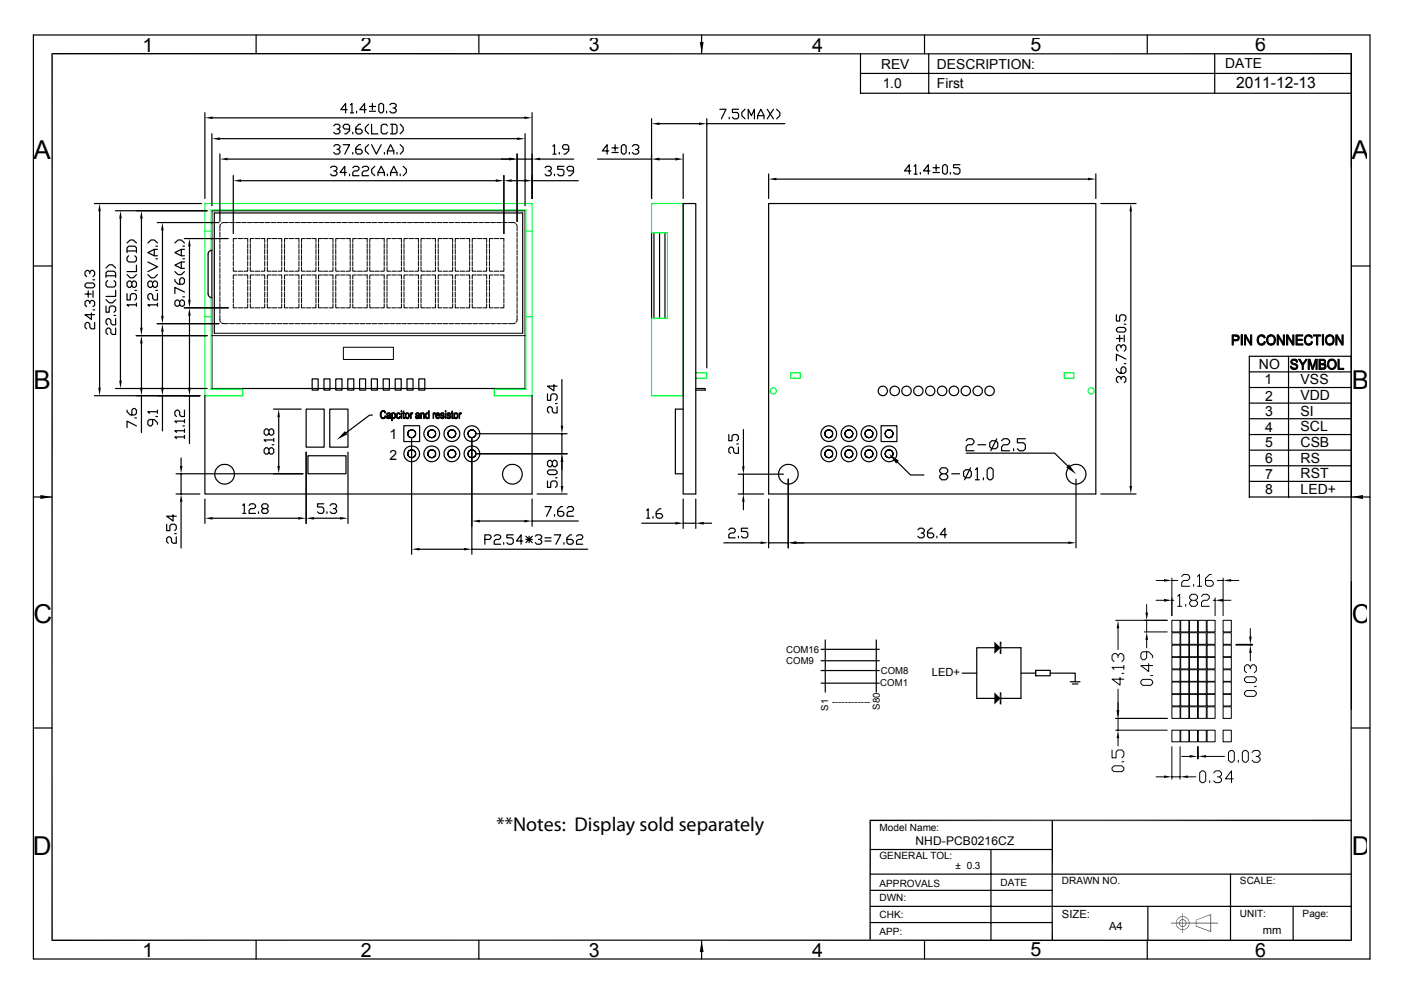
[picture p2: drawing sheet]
<svg xmlns="http://www.w3.org/2000/svg" width="297mm" height="210mm" viewBox="0 0 297 210" stroke-linecap="round" stroke-linejoin="round" font-family="sans-serif">
<defs><g id="words">
<g font-size="5.5">
<text x="7.1" y="33.6">A</text>
<text x="286" y="33.6">A</text>
<text x="7.1" y="82.3">B</text>
<text x="286" y="82.3">B</text>
<text x="7.1" y="131.6">C</text>
<text x="286" y="131.6">C</text>
<text x="6.9" y="180.8">D</text>
<text x="286" y="180.8">D</text>
</g>
<text font-size="4.2" x="105" y="175.8">**Notes: Display sold separately</text>
<g font-size="4.1">
<text x="30.2" y="11">1</text>
<text x="76.4" y="10.9">2</text>
<text x="124.5" y="10.9">3</text>
<text x="171.8" y="10.9">4</text>
<text x="218" y="10.8">5</text>
<text x="265.5" y="10.9">6</text>
<text x="30.2" y="202.4">1</text>
<text x="76.4" y="202.4">2</text>
<text x="124.5" y="202.3">3</text>
<text x="171.8" y="202.4">4</text>
<text x="218" y="202.3">5</text>
<text x="265.5" y="202.3">6</text>
</g>
<text font-size="3.3" x="261.5" y="18.6">2011-12-13</text>
<g font-size="3">
<text x="266.3" y="78.1">NO</text>
<text x="267.5" y="81.3">1</text>
<text x="275.1" y="81.3">VSS</text>
<text x="267.7" y="88">3</text>
<text x="267.7" y="84.7">2</text>
<text x="275.1" y="84.6">VDD</text>
<text x="275.1" y="87.9">SI</text>
<text x="82.4" y="92.7">1</text>
<text x="267.7" y="91.3">4</text>
<text x="267.7" y="94.6">5</text>
<text x="275.1" y="91.2">SCL</text>
<text x="275.1" y="94.5">CSB</text>
<text x="82.4" y="97.2">2</text>
<text x="267.7" y="97.9">6</text>
<text x="267.7" y="101.2">7</text>
<text x="275.1" y="97.8">RS</text>
<text x="275.1" y="101.2">RST</text>
<text x="267.7" y="104.6">8</text>
<text x="275.1" y="104.5">LED+</text>
</g>
<g font-size="2.9">
<text x="186.4" y="14.6">REV</text>
<text x="198.2" y="14.5">DESCRIPTION:</text>
<text x="259.2" y="14.4">DATE</text>
<text x="186.7" y="18.7">1.0</text>
<text x="198.2" y="18.7">First</text>
</g>
<text font-size="2.5" x="193.7" y="178.8">NHD-PCB0216CZ</text>
<g font-size="2.4">
<text x="197.1" y="143">LED+</text>
<text x="224.6" y="194.1">SIZE:</text>
<text x="234.6" y="196.7">A4</text>
<text x="267.2" y="197.5">mm</text>
</g>
<g font-size="2.1">
<text x="186" y="175.8">Model Name:</text>
<text x="186" y="181.7">GENERAL TOL:</text>
<text x="202.1" y="183.8">± 0.3</text>
<text x="186" y="190.6">DWN:</text>
<text x="186" y="187.5">APPROVALS</text>
<text x="211.6" y="187.4">DATE</text>
<text x="224.6" y="186.9">DRAWN NO.</text>
<text x="262.3" y="186.9">SCALE:</text>
<text x="186" y="194">CHK:</text>
<text x="186" y="197.8">APP:</text>
<text x="262.3" y="194">UNIT:</text>
<text x="275.5" y="194">Page:</text>
</g>
<g font-size="2">
<text x="166.3" y="138.1">COM16</text>
<text x="166.3" y="140.5">COM9</text>
<text x="186.3" y="142.4">COM8</text>
<text x="176" y="149">------------</text>
<text x="186.2" y="145.2">COM1</text>
<text x="175.2" y="150.3" transform="rotate(-90 175.2 150.3)">S1</text>
<text x="186.1" y="150.1" transform="rotate(-90 186.1 150.1)">S80</text>
</g>
</g></defs>
<!-- layer: Layer 1 -->
<g fill="none" stroke="#000" stroke-width=".25">
<path d="M7.1 7.4h282.7v195.4h-282.7zM54.2 7.4v3.9M101.3 7.4v3.9M148.4 7.4v3.9M182 11.3v8.4h103.9M182 15.5h103.9M195.6 7.4v3.9M196.5 11.3v8.4M242.7 7.4v3.9M257 11.3v8.4M285.9 11.3v24M43.3 23.8v18.2"/>
<path d="M44.8 28.3v15.2M45 24.9h65.9M46.5 29.3h62.9M46.5 32.5v14.4M48.2 33.6h59.5M49.4 37.1v12.3M51 38.2h53.9M69.9 35.5l.4-.3h.6l.4 .3v.3l-.4 .3h-.3M70.6 26.6l.3-.3h.7l.3 .3v.4l-.3 .3h-.3M70.6 30.9l.3-.3h.7l.3 .3v.3l-.3 .4h-.3M70.9 36.1l.4 .4v.3l-.4 .4h-.6l-.4-.4M71.6 27.3l.3 .3v.4l-.3 .3h-.7l-.3-.3"/>
<path d="M71.6 31.6l.3 .3v.4l-.3 .3h-.7l-.3-.3M72.6 30.6h1.3l-1 2M73.3 36.5h-1.4l1-1.3v2M73.4 23.2h-1.3l1-1.3v2M73.9 36.8v.4M73.9 27.3h-1l-.3-.3v-.4l.3-.3h.7l.3 .3v1l-.6 .7h-.4M74.1 22.2l.4-.3v2M74.1 23.9h.7M74.6 35.5l.4-.3h.6l.3 .3v.3l-.3 .3h-.6l-.4 .4v.7h1.3M74.6 28v.3M74.6 32.3v.3M75.4 23.5v.4"/>
<path d="M76.3 26.3h-.4l-.6 .7v1l.3 .3h.7l.3-.3v-.4l-.3-.3h-1M76.3 30.6h-.4l-.6 .6v1.1l.3 .3h.7l.3-.3v-.4l-.3-.3h-1M76.6 35.5l.4-.3h.6l.4 .3v.3l-.4 .3h-.6l-.4 .4v.7h1.4M77.5 23.2h-1.4l1-1.3v2M78 26.3l-.7 .7v.6l.7 .7M78 30.6l-.7 .6v.7l.7 .7M78.1 23.5h1.4M78.1 22.5h1.4M78.6 26.3v2h1.4M78.6 30.6l1 2 1-2M78.8 21.9v1.3M79.3 35.2l-.7 .6v.7l.7 .7"/>
<path d="M80 37.2v-.7l.6-1.3 .7 1.3v.7M80 36.5h1.3M80.1 22.2l.4-.3h.3l.3 .3v1.3l-.3 .4h-.3l-.4-.4zM81.3 32.3v.3M81.8 23.5v.4M81.9 36.8v.4M81.9 26.6l-.2-.3h-.7l-.4 .3v1.4l.4 .3h.7l.2-.3M81.9 32.6v-.7l.7-1.3 .7 1.3v.7M81.9 31.9h1.4M82.5 22.2l.3-.3h.7l.3 .3v.3l-.3 .4h-.4M82.6 37.2v-.7l.7-1.3 .7 1.3v.7M82.6 26.3h1l.4 .3v1.4l-.4 .3h-1"/>
<path d="M82.6 36.5h1.4M83 26.3v2M83.5 22.9l.3 .3v.3l-.3 .4h-.7l-.3-.4M84 32.3v.3M84.7 26.3l.6 .7v.6l-.6 .7M84.7 30.6l.6 .6v.7l-.6 .7M84.7 36.8v.4M85.3 35.2l.7 .6v.7l-.7 .7M106.6 37.1v12.3M108.2 38.2h2.7M109.4 33.6h3.2M109.4 32.5v14.4"/>
<path d="M111.1 28.3v15.2M112.6 38.2h9.7M112.6 23.8v18.2M114.3 33.6h7.1M115.3 35.5l.3-.3h.7l.3 .3v.3l-.3 .3h-.4M116.3 36.1l.3 .4v.3l-.3 .4h-.7l-.3-.4M117 30.9l.3-.3v2M117 32.6h.6M117.3 36.8v.4M118.3 32.3v.3M119.3 35.2h-1.3v.6h1l.3 .3v.7l-.3 .4h-.7l-.3-.4M120.3 31.6h-1l-.3-.4v-.3l.3-.3h.7l.3 .3v1l-.7 .7h-.3"/>
<path d="M121.3 36.1h-1l-.3-.3v-.3l.3-.3h.7l.3 .3v1l-.7 .7h-.3M126.4 33.6h11.4M128.8 31.9h-1.4l1-1.3v2M129.4 32.3h1.4M129.4 31.3h1.4M130.1 30.6v1.3M131.8 30.6h.3l.4 .3v1.4l-.4 .3h-.3l-.4-.3v-1.4zM133.1 32.3v.3M133.8 30.9l.3-.3h.7l.3 .3v.4l-.3 .3h-.4M134.8 31.6l.3 .3v.4l-.3 .3h-.7l-.3-.3M137.8 25.1v16.9M139.5 33.6h3.4"/>
<path d="M139.5 26.2h8.4M144.5 32.5v9.5M149.5 25.1v52.7M149.5 26.2h16.5M152.3 23.1h1.3l-1 2M154.3 24.8v.3M156.2 23.1h-1.3v.7h1l.3 .3v.7l-.3 .3h-.6l-.4-.3M157.6 23.1l-.7 .7v.7l.7 .6M158.3 25.1v-2l.7 1.4 .6-1.4v2M160.3 25.1v-.6l.6-1.4 .7 1.4v.6M160.3 24.5h1.3M162.3 23.1l1.3 2"/>
<path d="M162.6 36.8v5.2M163.6 23.1l-1.3 2M164.2 37.9h66M164.3 23.1l.7 .7v.7l-.7 .6M192.7 36.1h-1.4l1.1-1.3v2M193.4 35.2l.3-.4v2M193.4 36.8h.6M194.7 36.5v.3M196.7 36.1h-1.3l1-1.3v2M197.4 36.5h1.3M197.4 35.5h1.3M198 34.8v1.3"/>
<path d="M199.7 34.8h.4l.3 .4v1.3l-.3 .3h-.4l-.3-.3v-1.3zM201 36.5v.3M203.1 34.8h-1.4v.7h1l.4 .3v.7l-.4 .3h-.7l-.3-.3M231.8 36.8v5.2M7.1 56.3h3.9M19 57.9v-.4l-.3-.3h-.4l-.3 .3v.7l.3 .3M19 57.5l.3-.3h.4l.3 .3v.7l-.3 .3M19.7 59.2h.3M20 43h22.6M21.1 44.7v37.3M22.4 58.7v-1l.4-.3h1.3l.4 .3v1M22.4 56.7l.7-.7h.7l.7 .7"/>
<path d="M22.4 58.3h2.1M22.8 59.3l-.4 .4v.7l.4 .3h1.3l.4-.3v-.7l-.4-.4M24.4 44.6h19.4M25.5 46.2v34.3M26.9 58.1l.7 .7h.6l.7-.7M26.9 51.4l.7-.7h.6l.7 .7M26.9 53.1h2M26.9 53.4v-1l.3-.3h1.3l.4 .3v1M27.2 54.1l-.3 .3v.7l.3 .3h1.3l.4-.3v-.7l-.4-.3M27.9 59.8l.3-.4h.3l.4 .4v.6l-.4 .4h-.3l-.3-.4v-.6l-.3-.4h-.4l-.3 .4v.6l.3 .4h.4l.3-.4M28.9 56.1v1.3h-2M29.9 46.2v23.1"/>
<path d="M31.3 58.1l.7 .7h.6l.7-.7M31.3 55.4l2 1-2 1M31.3 51.4l.7-.7h.6l.7 .7M32.3 59.8l.3-.4h.4l.3 .4v.6l-.3 .4h-.4l-.3-.4v-.6l-.3-.4h-.4l-.3 .4v.6l.3 .4h.4l.3-.4M32.6 52.7v1.4M33 54.7h.3M33 52.1h.3M33.3 47.1h13M33.3 52.7h-.7l-1.3 .7 1.3 .7h.7M34.4 48.7v18.1M37 59.1v.3l.7 .7h1l.3-.3v-.7l-.3-.3h-.4l-.3 .3v1M37 57.4l.7 .7h.6l.7-.7"/>
<path d="M37 51.4l.7-.7h.6l.7 .7M38.3 52.7v1.4M38.3 55.4v1.4M38.7 54.7h.3M38.7 52.1h.3M39 50.5h9.3M39 55.4h-.7l-1.3 .7 1.3 .7h.7M39 52.7h-.7l-1.3 .7 1.3 .7h.7M40.1 52.1v11.3M44.8 44.6h66.3v37.6h-66.3zM44.8 52.9a.8 .8 0 0 0-.8 .9v8.3a.8 .8 0 0 0 .8 .8M137.8 49.2v18.1"/>
<path d="M138.3 49.2v18.1M139.5 49.2v18.1M140.7 49.2v18.1M144.5 43h2.7v61.5h-2.7zM162.6 43h69.2v61.5h-69.2zM232.9 43h7.4M239.2 44.7v58.1M285.9 56.3h3.9M18 60.2l.3-.3h1.4l.3 .3v.3l-.3 .4h-1.4l-.3-.4zM18 62.2h1.3M18.7 61.5v1.4M19 64.2v-.3l-.3-.4h-.4l-.3 .4v.7l.3 .2"/>
<path d="M19 63.9l.3-.4h.4l.3 .4v.7l-.3 .2M19.3 66.2v1.4l-1.3-1.1h2M19.7 65.5h.3M19.7 61.5v1.4M20 68.2v1.3h-.7l-.3-.3v-.7l-.3-.3h-.4l-.3 .3v.7l.3 .3M22.4 64.7v1.3h.7v-1l.3-.3h.7l.4 .3v.7l-.4 .3M22.4 63.4l.7 .6h.7l.7-.6M24.1 66.7h.4M24.5 69.4v1.3h-.7l-.4-.3v-.7l-.3-.3h-.3l-.4 .3v.7l.4 .3M24.5 67.4v1.3h-.7l-.4-.3v-.7l-.3-.3h-.3l-.4 .3v.7l.4 .3M24.5 61.4v1.3h-2.1M26.9 62.1v1.3h.7v-1l.3-.3h.6l.4 .3v.7l-.4 .3"/>
<path d="M28.5 61.4h.4M28.8 71h15M28.9 64.5h-2l.3 .3M28.9 64.1v.7M29.9 72.6v9.4M33 61.4h.3M33.3 68.4h13M33.3 64.1v.7M33.3 64.5h-2l.3 .3M33.3 62.1v1.3h-.7l-.3-.3v-.7l-.3-.3h-.4l-.3 .3v.7l.3 .3M34.4 70.1v11.9M38 63.8l.3-.4h.4l.3 .4v.7l-.3 .3h-.4l-.3-.3v-.7l-.3-.4h-.4l-.3 .4v.7l.3 .3h.4l.3-.3"/>
<path d="M38.7 62.8h.3M39 65.1h9.3M39 61.8l-2-1v1.3M40.1 66.8v15.2M45.3 70.5v-25.5h65.3v25.5M236.2 66.6v1.3h.6v-1l.3-.3h.7l.4 .3v.7l-.4 .3M236.2 71.6h1.3M236.2 77.9v.4l.6 .6h1l.4-.3v-.7l-.4-.3h-.3l-.4 .3v1M236.5 69.2h1.3l.4 .4v.3l-.4 .3h-1.3l-.3-.3v-.3zM236.8 70.9v1.4M237.1 80l.4-.4h.3l.4 .4v.6l-.4 .3M237.1 73.3l.4-.4h.3l.4 .4v.6l-.4 .3"/>
<path d="M237.1 73.6v-.3l-.3-.4h-.3l-.3 .4v.6l.3 .3M237.8 76.9h.4M237.8 68.6h.4M237.8 70.9v1.4M238.2 75.9l-2-1v1.4M262.7 70.8v2.2M264.3 78.6h21.5M272.6 75.3v29.8M278.5 76v2.1M279.9 70.8v2.2M20 83.7h22.3M24.4 82.2h19.4"/>
<path d="M26.9 86.7v.4l.7 .6h.9l.4-.3v-.7l-.4-.3h-.3l-.3 .3v1M28.5 88.4h.4M28.9 90.1l-2-1v1.3M29.9 83.7v7.8M32.3 88.7v1l-.3 .4h-.4l-.3-.4v-.6l.3-.4h1l.7 .7v.3M33 88.1h.3M33.3 86.7v.7M33.3 87.1h-2l.3 .3M34.4 83.7v7.4M38.3 96.9v1.6M38.7 90.1h.3M39 88.7v.7"/>
<path d="M39 90.8v.6M39 92.1v.6M39 92.4h-2l.3 .3M39 91.1h-2l.3 .3M39 89.1h-2l.3 .3M39 86.7v1.4h-.7l-.3-.4v-.6l-.3-.4h-.4l-.3 .4v.6l.3 .4M40.1 83.7v10.1M43.3 83.7v20.8h69.3v-20.8M56.9 95l.3-.3h.4l.3 .3v.7l-.3 .3h-.4l-.3-.3v-.7l-.4-.3h-.3l-.3 .3v.7l.3 .3h.3l.4-.3M56.9 91.1l.3-.4h.4l.3 .4v.6l-.3 .3h-.4l-.3-.3v-.6l-.4-.4h-.3l-.3 .4v.6l.3 .3h.3l.4-.3M57.6 94.1h.3M57.9 86.5h5.8"/>
<path d="M57.9 93h-2l.3 .4M57.9 92.7v.7M59 88.2v10.3M64.8 86.5h3.8v8.1h-3.8zM64.8 95.6v15.1M65.1 96.4h8.1v3.8h-8.1zM66 80.1h1.3v2.4h-1.3zM68.5 80.1h1.3v2.4h-1.3zM69.8 86.5h3.8v8.1h-3.8zM71 80.1h1.3v2.4h-1.3zM73.6 80.1h1.2v2.4h-1.2zM73.6 95.6v15.1"/>
<path d="M76.1 80.1h1.2v2.4h-1.2zM78.6 80.1h1.2v2.4h-1.2zM78.8 87.8h-.6l-5 3.7M81.1 80.1h1.3v2.4h-1.3zM83.6 80.1h1.3v2.4h-1.3zM85.4 90h3.4v3.4h-3.4zM86.1 80.1h1.3v2.4h-1.3zM87.1 92.8v24.4M88.6 80.1h1.3v2.4h-1.3zM99.8 92.8v24.4M100.9 96h19.1M100.9 91.7h19.1"/>
<path d="M115.8 99.7l.4-.3h1.3l.3 .3v.4l-.3 .3h-1.3l-.4-.3zM115.8 83.3v1.4h.7v-1.1l.3-.3h.7l.3 .3v.7l-.3 .4M116.8 97.7l.4-.3h.3l.3 .3v.7l-.3 .3h-.3l-.4-.3v-.7l-.3-.3h-.3l-.4 .3v.7l.4 .3h.3l.3-.3M117.2 81.3v1.4l-1.4-1h2M117.5 85.3h.3M117.8 86v1.3h-.6l-.4-.3v-.7l-.3-.3h-.3l-.4 .3v.7l.4 .3M118.9 80.3v9.7M118.9 91.7v4.3M118.9 97.7v5.1M144.5 86.5h-1.6v13.7h1.6M147.2 82.2h2v.3h-2M154.2 91.9v1.3h.6v-1l.4-.3h.7l.3 .3v.7l-.3 .3"/>
<path d="M155.9 93.9h.3M156.2 94.6v1.3h-.7l-.3-.3v-.7l-.4-.3h-.3l-.3 .3v.7l.3 .3M157.3 90.8v7.8M186.4 90h3.3v3.4h-3.3zM189.9 97.7l2.7 2.7h2.8M204.3 99.3h.8l.4 .5v.8l-.4 .4h-.8l-.5-.4v-.8zM204.4 95.8h18.7l2.7 2.7M204.4 93.2l.4-.4h.8l.4 .4v.4l-.4 .5h-.8l-.4 .4v.8h1.6M205.3 98.9l-1.3 2.6M206.3 99.3l.4-.4v2.6M206.9 94.1h1.6M209.2 98.9h.5l.4 .4v1.7l-.4 .5h-.5l-.4-.5v-1.7z"/>
<path d="M209.8 93.2h.8l.5 .4v.9l-.5 .4h-.8l-.4-.4v-.9zM210.9 92.8l-1.3 2.5M211.9 93.2l.4-.4h.8l.5 .4v.4l-.5 .5h-.8l-.4 .4v.8h1.7M214.4 94.9v.4M216.9 92.8h-1.7v.8h1.3l.4 .5v.8l-.4 .4h-.9l-.4-.4M237.1 80.3v-.3l-.3-.4h-.3l-.3 .4v.6l.3 .3M264.3 88.6h21.5M264.3 85.3h21.5M264.3 81.9h21.5M264.3 91.9h21.5M264.3 98.5h21.5M264.3 95.2h21.5"/>
<path d="M7.1 105.1h3.9M35.3 110.9v1.3h.6v-1l.4-.3h.6l.4 .3v.7l-.4 .3M36.6 108.9v1.3l-1.3-1h2M36.9 112.9h.4M37.2 104.5h5.1M37.2 100.2h26.9M37.3 113.5v1.4h-.7l-.3-.4v-.6l-.4-.4h-.3l-.3 .4v.6l.3 .4M38.3 100.2v4.3M38.3 106.1v9.8M43.3 105.5v5.2M45 109.6h18.1M51.3 106.9l.4-.4v2.1"/>
<path d="M51.3 108.6h.7M52.7 106.9l.3-.4h.7l.4 .4v.3l-.4 .4h-.7l-.3 .3v.7h1.4M54.7 108.2v.4M56.4 107.6l.3 .3v.3l-.3 .4h-.7l-.3-.4v-.3l.3-.3h.7l.3-.4v-.3l-.3-.4h-.7l-.3 .4v.3l.3 .4M66.4 109.6h5.5M68.5 106.5h-1.3v.7h1l.3 .4v.6l-.3 .4h-.7l-.3-.4M69.2 108.2v.4M69.8 106.9l.4-.4h.7l.3 .4v.3l-.3 .4h-.4M70.9 107.6l.3 .3v.3l-.3 .4h-.7l-.4-.4M88.8 116.2h9.4M99.8 116.2h24.5M101.5 110.2h9.4"/>
<path d="M102.6 114.1h.9l.4-.4v-.3l-.4-.3h-.9v2M104.6 113.4l.3-.3h.7l.3 .3v.3l-.3 .4h-.7l-.3 .3v.7h1.3M106.5 114.8v.3M108.6 113.1h-1.4v.6h1l.4 .4v.7l-.4 .3h-.6l-.4-.3M110.6 114.4h-1.3l.9-1.3v2M111.2 114.1h1.4M111.2 113.4l1.4 1.4M111.9 113.4v1.4M112.6 105.5v5.8M112.6 110.2h9.7M112.6 113.4l-1.4 1.4M113.2 113.4l.4-.3h.7l.3 .3v.3l-.3 .4h-.4"/>
<path d="M113.6 104.5h6.4M114.3 114.1l.3 .3v.4l-.3 .3h-.7l-.4-.3M115.3 113.7h1.3M115.3 114.4h1.3M115.3 107.1h1.3l-1 2.1M115.8 101.7v1.4h.7v-1l.3-.4h.7l.3 .4v.6l-.3 .4M117.3 113.1h1.3l-1 2M117.3 108.8v.4M117.5 101h.3M119 107.1h-.3l-.7 .7v1l.3 .4h.7l.3-.4v-.3l-.3-.3h-1M119.3 114.8v.3M120 107.5l.3-.4h.7l.3 .4v.3l-.3 .4h-.7l-.3 .3v.7h1.3"/>
<path d="M120.9 113.1h-.3l-.7 .6v1.1l.4 .3h.6l.4-.3v-.4l-.4-.3h-1M122 113.4l.3-.3h.7l.3 .3v.3l-.3 .4h-.7l-.3 .3v.7h1.3M135.8 110.7h7.1M136.8 107.9l.3-.3v2M136.8 109.6h.6M138.1 109.3v.3M139.8 107.6h-.3l-.7 .7v1l.3 .3h.7l.4-.3v-.3l-.4-.4h-1M144.5 105.5v6.3M144.5 110.7h2.7M147.2 105.5v6.3M148.9 110.7h1.6M153.1 114.8h7.8"/>
<path d="M154.2 112l.3-.3h.7l.3 .3v.4l-.3 .3h-.7l-.3 .4v.6h1.3M156.2 104.5h5.3M156.2 100.3h9.5M156.2 113.4v.3M157.3 100.3v4.2M157.3 106.1v1.7M158.2 111.7h-1.4v.7h1.1l.3 .3v.7l-.3 .3h-.7l-.4-.3M162.6 105.5v10.4M162.6 114.8h4.1M166.7 101.3v14.6M168.4 114.8h57.6M194.2 112l.3-.3h.7l.3 .3v.4l-.3 .3h-.3"/>
<path d="M195.2 112.7l.3 .4v.3l-.3 .3h-.7l-.3-.3M197.2 111.7h-.3l-.7 .7v1l.3 .3h.7l.3-.3v-.3l-.3-.4h-1M198.2 113.4v.3M199.2 100.2l-.4-.4v-.5l.4-.4h.9l.4 .4v.5l-.4 .4h-.9l-.4 .4v.4l.4 .5h.9l.4-.5v-.4l-.4-.4M200.2 113.1h-1.3l1-1.4v2M201.3 100.2h1.7M206.3 101.5h.9M208 101v.5M227.6 101.3v14.6M232.9 104.5h7.4M264.3 101.8h21.5M285.8 105.1h-21.5v-29.8h21.5l.1 29.8h3.9"/>
<path d="M173.7 139.7h12.3M173.7 137.3h12.3M174.6 135.3v11.1M185.4 135.3v11.1M206.6 137h9.4v10.7h-9.4zM285.9 136.5v13.5zM285.9 123v13.5zM7.1 154h3.9M173.7 144.5h12.3M173.7 141.8h12.3M203.5 142.4h3.1M216 142.4h3.1"/>
<path d="M219.1 141.8h3.1v1.1h-3.1zM219.1 141.8v1.1M222.2 142.4h5.2v1.8M226.4 144.2h2.1M226.9 144.6h1.1M285.9 154h3.9M184.1 179.7h38.5M209.6 179.7v19.2M54.2 198.9v3.9M101.3 198.9v3.9M148.4 198.9v3.9M184.1 188.3h38.5"/>
<path d="M184.1 195.1h38.5M184.1 191.7h101.8M184.1 184.9h101.8M195.6 198.9v3.9M242.7 198.9v3.9M242.8 191.7v7.2M260.3 184.9v14M273.6 191.7v7.2"/>
<circle cx="87.1" cy="96" r=".84"/>
<circle cx="87.1" cy="91.7" r=".84"/>
<circle cx="87.1" cy="96" r="1.67"/>
<circle cx="91.3" cy="91.7" r="1.68"/>
<circle cx="91.3" cy="96" r=".82"/>
<circle cx="91.3" cy="91.7" r=".82"/>
<circle cx="91.3" cy="96" r="1.67"/>
<circle cx="95.6" cy="91.7" r=".84"/>
<circle cx="95.6" cy="96" r=".84"/>
<circle cx="95.6" cy="91.7" r="1.68"/>
<circle cx="95.6" cy="96" r="1.67"/>
<circle cx="99.8" cy="91.7" r=".84"/>
<circle cx="99.8" cy="96" r=".84"/>
<circle cx="99.8" cy="91.7" r="1.68"/>
<circle cx="99.8" cy="96" r="1.67"/>
<circle cx="175.3" cy="91.7" r=".82"/>
<circle cx="175.3" cy="96" r=".82"/>
<circle cx="175.3" cy="91.7" r="1.67"/>
<circle cx="175.3" cy="96" r="1.66"/>
<circle cx="179.6" cy="91.7" r=".84"/>
<circle cx="179.6" cy="96" r=".84"/>
<circle cx="179.6" cy="91.7" r="1.68"/>
<circle cx="179.6" cy="96" r="1.67"/>
<circle cx="183.8" cy="96" r=".84"/>
<circle cx="183.8" cy="91.7" r=".84"/>
<circle cx="183.8" cy="91.7" r="1.68"/>
<circle cx="183.8" cy="96" r="1.67"/>
<circle cx="186.7" cy="82.7" r="1"/>
<circle cx="188.1" cy="96" r="1.66"/>
<circle cx="188.1" cy="91.7" r=".84"/>
<circle cx="188.1" cy="96" r=".84"/>
<circle cx="189.3" cy="82.7" r="1.01"/>
<circle cx="191.8" cy="82.7" r="1.01"/>
<circle cx="194.3" cy="82.7" r="1"/>
<circle cx="196.8" cy="82.7" r="1"/>
<circle cx="199.3" cy="82.7" r="1.01"/>
<circle cx="201.8" cy="82.7" r="1.01"/>
<circle cx="204.3" cy="82.7" r="1"/>
<circle cx="206.8" cy="82.7" r="1"/>
<circle cx="209.3" cy="82.7" r="1.01"/>
<circle cx="47.5" cy="100.3" r="2.1"/>
<circle cx="108.4" cy="100.3" r="2.1"/>
<circle cx="166.8" cy="100.3" r="2.1"/>
<circle cx="227.6" cy="100.3" r="2.1"/>
</g>
<g fill="none" stroke="#00ff3a" stroke-width=".25">
<path d="M43.3 48.9h1.4M44.7 52.9v-8.5h66.5v37.9h-6.6M111.2 48.9h1.4M137.8 43h6.7v40.7h-6.7v-16.4h3.4v-18.1h-3.4zM43.3 67h1.4M44.7 62.9v19.4h6.6M111.2 67h1.4M147.2 78.8h2.3v1.2h-2.3M167.3 78.8h2v1.2h-2zM225.1 78.8h2.1v1.2h-2.1zM51.3 82.2v1.5h-8v-40.7h69.3v40.7h-8v-1.5"/>
<circle cx="163.6" cy="82.7" r=".67"/>
<circle cx="230.8" cy="82.7" r=".67"/>
</g>
<g fill="#000">
<path d="M148 8.9h.8l-.3 2.4zM43.3 24.9l1.7-.3v.6zM44.8 29.3l1.7-.2v.5zM46.5 33.6l1.7-.2v.5zM49.4 38.2l1.6-.3v.6zM104.9 37.9l1.7 .3-1.7 .3zM107.7 33.4l1.7 .2-1.7 .3zM106.6 38.2l1.6-.3v.6zM109.4 29.1l1.7 .2-1.7 .3zM110.9 24.6l1.7 .3-1.7 .3zM110.9 37.9l1.7 .3-1.7 .3zM112.6 33.6l1.7-.2v.5z"/>
<path d="M137.8 33.6l1.7-.2v.5zM137.8 26.2l1.7-.3v.6zM142.9 33.4l1.6 .2-1.6 .3zM147.9 25.9l1.6 .3-1.6 .3zM162.6 37.9l1.6-.3v.5zM230.2 37.6l1.6 .3-1.6 .2zM21.1 43l.2 1.7h-.5zM25.5 44.6l.3 1.6h-.6zM29.9 44.6l.3 1.6h-.6zM34.4 47.1l.2 1.6h-.5zM40.1 50.5l.2 1.6h-.5zM239.2 43l.3 1.7h-.6z"/>
<path d="M29.6 69.3h.6l-.3 1.7zM29.9 71l.3 1.6h-.6zM34.1 66.8h.5l-.2 1.6zM34.4 68.4l.2 1.7h-.5zM39.8 63.4h.5l-.2 1.7zM40.1 65.1l.2 1.7h-.5zM20.8 82h.5l-.2 1.7zM25.2 80.5h.6l-.3 1.7zM29.6 82h.6l-.3 1.7zM34.1 82h.5l-.2 1.7zM38.1 98.5h.5l-.3 1.7zM39.8 82h.5l-.2 1.7z"/>
<path d="M59 86.5l.2 1.7h-.5zM58.7 98.5h.5l-.2 1.7zM73 91.2l.5 .7-2.3 1.1zM118.9 96l.3 1.7h-.6zM118.6 90h.6l-.3 1.7zM157 98.6h.5l-.2 1.7zM188.1 96l2.1 1.4-.6 .6zM226.1 98.2l1.5 2.1-2.1-1.5zM8.5 104.7l2.5 .4-2.5 .4zM38.3 104.5l.3 1.6h-.5zM43.3 109.6l1.7-.3v.6zM63.1 109.3l1.7 .3-1.7 .3z"/>
<path d="M64.8 109.6l1.6-.3v.6zM71.9 109.3l1.7 .3-1.7 .3zM87.1 116.2l1.7-.3v.5zM98.2 115.9l1.6 .3-1.6 .2zM99.8 110.2l1.7-.3v.6zM110.9 109.9l1.7 .3-1.7 .3zM118.6 102.8h.6l-.3 1.7zM142.9 110.4l1.6 .3-1.6 .2zM147.2 110.7l1.7-.3v.5zM157.3 104.5l.2 1.6h-.5zM160.9 114.5l1.7 .3-1.7 .3zM166.7 114.8l1.7-.3v.6z"/>
<path d="M226 114.5l1.6 .3-1.6 .3zM238.9 102.8h.6l-.3 1.7zM285.9 105.1l2.4-.4v.8zM210.3 135.7l1.4 1.3-1.4 1.3zM236.5 131.2l.3 1.7h-.6zM242.3 129.5h.6l-.3 1.7zM242.6 133.6l.3 1.7h-.6zM246.2 122.5l1.7 .3-1.7 .2zM246.2 126.7l1.7 .2-1.7 .3zM257 126.9l1.7-.2v.5zM258.7 122.8l1.7-.3v.5zM264.2 134.6h.6l-.3 1.7z"/>
<path d="M264.5 136.4l.3 1.7h-.6zM210.3 146.4l1.4 1.3-1.4 1.3zM236.2 150.2h.6l-.3 1.7zM236.5 154.4l.3 1.7h-.6zM251.7 159.7l1.6 .3-1.6 .2zM253.5 160l1.6-.3v.5zM246.2 164l1.7 .3-1.7 .2zM249.6 164.3l1.7-.3v.5zM253 194.6l3.2-1.3zM253.1 194.6l3.1-1.3-.1 .2zM253.1 195.8l3 1.1-3.1-1zM253 195.9l3.1 1 .1 .2z"/>
<path d="M148.4 198.9l.4 2.4h-.8z"/>
<path d="M260.6 70.8h1l.4 .3h-1.1v.7l1.1 .1-.3 .2h-.8v.9h-.3z" fill-rule="evenodd"/>
<path d="M261.4 71.1h.6l.2 .3-.2 .5-1.1-.1h.5a.39 .39 0 0 0 .5-.3 .39 .39 0 0 0-.5-.4z" fill-rule="evenodd"/>
<path d="M263.5 70.8l1 1.7v.5l-1-1.7z" fill-rule="evenodd"/>
<path d="M266.1 71.2l.6-.4 .8 .2-1 .1-.2 .3-.1 .6a.66 .66 0 0 0 .7 .8h.5l-.4 .2h-.5l-.4-.5-.2-.8z" fill-rule="evenodd"/>
<path d="M266.9 72.8l.3-.2 .2-.4 .3 .1-.3 .5z" fill-rule="evenodd"/>
<path d="M266.9 71h.6l.2 .4-.3 .1-.2-.3z" fill-rule="evenodd"/>
<path d="M268.3 71h.6l-.4 .1-.3 .4 .1 .9 .3 .3 .9 .1-.1 .1-.6 .1-.7-.4-.2-.9z" fill-rule="evenodd"/>
<path d="M268.3 71l.5-.2h.3l.6 .6 .1 .7-.1 .5-.2 .2h-.6a.9 .9 0 0 0 .6-.9 .9 .9 0 0 0-.6-.9z" fill-rule="evenodd"/>
<path d="M270.4 70.8l1.1 1.7-.1 .5-1-1.7z" fill-rule="evenodd"/>
<path d="M272.4 70.8l1.1 1.7-.1 .5-1-1.7z" fill-rule="evenodd"/>
<path d="M273 77.4h.2a.5 .5 0 0 0 .6 .5h-.7z" fill-rule="evenodd"/>
<path d="M273.2 76.1l.8-.2 .4 .3h-.6a.36 .36 0 0 0-.5 .3 .36 .36 0 0 0 .5 .4 .69 .69 0 0 1 .7 .9 .69 .69 0 0 1-1.1 .3l-.3-.2h.7a.39 .39 0 0 0 .5-.4 .39 .39 0 0 0-.5-.4h-.1a.62 .62 0 0 1-.6-.3 .62 .62 0 0 1 .1-.7z" fill-rule="evenodd"/>
<path d="M273.8 76.2h.6l.1 .4h-.3l-.1-.3z" fill-rule="evenodd"/>
<path d="M274.7 76h.3l.6 .9-.1 .3z" fill-rule="evenodd"/>
<path d="M274.1 70.8h1.5v.3h-1.2v.6h1.1v.3h-1.1v.7h1.2v.3h-1.5z" fill-rule="evenodd"/>
<path d="M276.2 76h.3l-.8 1.2v.9h-.2v-.9z" fill-rule="evenodd"/>
<path d="M276.3 70.9l.7-.1 .4 .2-.9 .1-.3 .6v.5a.58 .58 0 0 0 .6 .6h.6l-.4 .2h-.5l-.3-.2-.2-.5-.1-.7z" fill-rule="evenodd"/>
<path d="M276.7 76h.4l-.1 .3v1.8h-.3z" fill-rule="evenodd"/>
<path d="M277.1 76l.6 1.8-.1 .3-.6-1.8z" fill-rule="evenodd"/>
<path d="M276.8 72.8l.3-.1 .3-.5 .3 .1-.3 .5z" fill-rule="evenodd"/>
<path d="M276.9 71h.5l.2 .4-.2 .1-.2-.3z" fill-rule="evenodd"/>
<path d="M278.2 76h.4l-.2 .3-.6 1.8h-.2z" fill-rule="evenodd"/>
<path d="M277.8 70.8h1.6v.3h-.6v1.9h-.3v-1.9h-.7z" fill-rule="evenodd"/>
<path d="M279 76h1l.3 .2h-1v.7h.9l.2 .2h-1.1v.8h1.1l-.2 .2h-1.2z" fill-rule="evenodd"/>
<path d="M279.7 76.2h.7v.2l-.2 .5h-.9h.4a.34 .34 0 0 0 .5-.4 .34 .34 0 0 0-.5-.3z" fill-rule="evenodd"/>
<path d="M279.7 77.1h.7l.1 .3-.1 .5h-1.1h.5a.39 .39 0 0 0 .4-.4 .39 .39 0 0 0-.5-.4z" fill-rule="evenodd"/>
<path d="M280.7 71h.6l-.3 .1-.3 .4v.9l.3 .3 .9 .1h-.1l-.6 .2-.6-.3-.2-.5v-.6z" fill-rule="evenodd"/>
<path d="M281 76.3l.1-.2 .7 .1a.89 .89 0 0 0-.7 .9 .89 .89 0 0 0 .7 .8h.6l-.4 .2h-.5l-.6-.6-.1-.5z" fill-rule="evenodd"/>
<path d="M280.7 71l.5-.2h.4l.6 .6-.1 1.2-.2 .2h-.6l.5-.2 .2-.8a.73 .73 0 0 0-.7-.8z" fill-rule="evenodd"/>
<path d="M281.2 76.1l.8-.2 .6 .5 .1 .9-.3 .6h-.6l.4-.2 .2-.3v-.8l-.4-.4z" fill-rule="evenodd"/>
<path d="M282.9 70.8l1 1.7v.5l-1.1-1.7z" fill-rule="evenodd"/>
<path d="M283 76h.3v1.9h1v.2h-1.3z" fill-rule="evenodd"/>
<path d="M80.6 87l.3-.2 .5 .2-.6 .1-.2 .3 .1 .8 .7 .2-.1 .1h-.5l-.3-.3-.1-.7z" fill-rule="evenodd"/>
<path d="M81.4 87.9l.2 .1-.1 .3h-.4h.2z" fill-rule="evenodd"/>
<path d="M81.1 87h.3l.2 .3-.2 .1z" fill-rule="evenodd"/>
<path d="M81.8 88l.6-.1a.28 .28 0 0 0-.4 .1 .28 .28 0 0 0 .1 .4h.3l-.1 .1a.36 .36 0 0 1-.5-.1 .36 .36 0 0 1 0-.4z" fill-rule="evenodd"/>
<path d="M81.9 87.4l.1-.1a.36 .36 0 0 1 .5 0 .36 .36 0 0 1 .1 .4l.1 .8-.5-.1 .2-.5-.4-.1a.23 .23 0 0 0 .3 0 .23 .23 0 0 0-.1-.3z" fill-rule="evenodd"/>
<path d="M82.8 87.3l.4 .2-.2 .6 .3 .3h-.3v.6h-.2z" fill-rule="evenodd"/>
<path d="M83.1 87.3a.58 .58 0 0 1 .6 .3 .58 .58 0 0 1-.1 .7 .35 .35 0 0 1-.2 .3 .35 .35 0 0 1-.4-.2h.3a.55 .55 0 0 0 0-.9z" fill-rule="evenodd"/>
<path d="M84 87.4l.4-.1 .2 .1-.4 .1-.2 .2a.44 .44 0 0 0 .3 .7h-.3l-.1-.2z" fill-rule="evenodd"/>
<path d="M84 88.4h.4l.1-.3h.2a.41 .41 0 0 1-.3 .4 .41 .41 0 0 1-.4-.1z" fill-rule="evenodd"/>
<path d="M85.3 87l.1-.1v.4h.2l-.2 .2v.7l.1 .1h-.2v-.8h-.1z" fill-rule="evenodd"/>
<path d="M85.8 87.5h.3a.55 .55 0 0 0 0 .9l-.3-.1z" fill-rule="evenodd"/>
<path d="M85.9 87.4l.4-.1 .2 .2 .1 .7a.39 .39 0 0 1-.3 .4 .39 .39 0 0 1-.5-.2h.4l.2-.3v-.5z" fill-rule="evenodd"/>
<path d="M88 88l.5-.1a.27 .27 0 0 0-.3 .1 .27 .27 0 0 0 .1 .4h.3a.37 .37 0 0 1-.6 .1 .37 .37 0 0 1 0-.5z" fill-rule="evenodd"/>
<path d="M88.1 87.3h.1a.37 .37 0 0 1 .4 .1 .37 .37 0 0 1 .1 .3l.1 .8-.4-.1 .2-.5h-.6a.34 .34 0 0 0 .5-.4h-.5z" fill-rule="evenodd"/>
<path d="M89.2 87.4a.38 .38 0 0 1 .4-.1 .38 .38 0 0 1 .2 .5v.7h-.2v-.9z" fill-rule="evenodd"/>
<path d="M90.1 87.4l.1-.1 .4 .1-.4 .1v.2a.44 .44 0 0 0 .2 .7h-.3l-.1-.2z" fill-rule="evenodd"/>
<path d="M90.6 86.9h.2v1.6l-.3-.2 .1-.1 .1-.4-.2-.3h-.1h.2z" fill-rule="evenodd"/>
<path d="M92.2 87.5h.4l-.3 .3h.7v.2h-.7l.1 .3 .2 .1-.4-.1z" fill-rule="evenodd"/>
<path d="M92.3 87.4l.5-.1 .2 .5h-.7h.6l-.2-.3z" fill-rule="evenodd"/>
<path d="M92.3 88.4h.4l.2-.3 .1 .1-.3 .4z" fill-rule="evenodd"/>
<path d="M93.2 87.5h.3a.22 .22 0 0 0-.1 .3 .22 .22 0 0 0 .4 0 .39 .39 0 0 1 .1 .6 .39 .39 0 0 1-.6 0h.3a.24 .24 0 0 0 .2-.3 .24 .24 0 0 0-.4-.1z" fill-rule="evenodd"/>
<path d="M93.3 87.4l.1-.1a.27 .27 0 0 1 .3 0 .27 .27 0 0 1 .1 .4l-.1-.2z" fill-rule="evenodd"/>
<path d="M94.6 87.5h.3a.21 .21 0 0 0-.1 .3 .21 .21 0 0 0 .3 0 .39 .39 0 0 1 .1 .6 .39 .39 0 0 1-.6 0h.3a.24 .24 0 0 0 .2-.3 .24 .24 0 0 0-.3-.1z" fill-rule="evenodd"/>
<path d="M94.6 87.4l.1-.1a.27 .27 0 0 1 .4 0 .27 .27 0 0 1 .1 .4l-.2-.2z" fill-rule="evenodd"/>
<path d="M95.6 87l.1-.1v.4h.2l-.2 .2v.7l.1 .1h-.2v-.8h-.1z" fill-rule="evenodd"/>
<path d="M96 87.5h.4a.55 .55 0 0 0 0 .9l-.4-.1z" fill-rule="evenodd"/>
<path d="M96.2 87.4l.4-.1 .3 .2v.6l-.3 .5-.5-.2 .5-.1 .1-.6-.1-.2z" fill-rule="evenodd"/>
</g>
<path d="M10.9 11.4h275.1M11 11.2v187.8M285.8 11.2v187.8M183.9 173.5h102.1M184.1 173.3v25.4M222.6 173.5v25.4M10.9 198.9h275.1" fill="none" stroke="#000" stroke-width=".3"/>
<g fill="none" stroke="#000" stroke-width=".21">
<path d="M46.5 49.1v1M46.5 50.4v.9M46.5 51.6v1M46.5 52.9v1M46.5 54.1v1M46.5 55.4v1M46.5 56.6v1.1M46.5 57.9v1M46.5 59.1v1M46.7 47.4l-.2 .5v.9M48.3 47.1h-.9l-.5 .1M48.6 47.1h1"/>
<path d="M49.4 51.5v1M49.4 52.7v1.1M49.4 54v1M49.4 55.3v1M49.4 59.3v.9M49.4 56.5v.9h.7M49.9 47.1h1M50.1 50.5h-.7v.8M50.1 58.2h-.7v.8M50.4 57.4h.9M50.4 50.5h.9M50.4 58.2h.9"/>
<path d="M51.1 47.1h1M51.6 50.5h.8v.8M51.6 58.2h.8v.8M52.4 47.1h1M52.4 56.5v.9h-.8M52.4 51.5v1M52.4 52.7v1.1M52.4 54v1M52.4 55.3v1M52.4 59.3v.9M53 51.5v1M53 52.7v1.1"/>
<path d="M53 54v1M53 55.3v1M53 59.3v.9M53 56.5v.9h.7M53.6 47.1h1M53.7 50.5h-.7v.8M53.7 58.2h-.7v.8M54 50.5h1M54 58.2h1M54 57.4h1M54.9 47.1h1M55.2 50.5h.8v.8"/>
<path d="M55.2 58.2h.8v.8M56 56.5v.9h-.8M56 51.5v1M56 52.7v1.1M56 54v1M56 55.3v1M56 59.3v.9M56.1 47.1h1M56.5 56.5v.9h.9M56.5 51.5v1M56.5 52.7v1.1M56.5 54v1"/>
<path d="M56.5 55.3v1M56.5 59.3v.9M57.4 50.5h-.9v.8M57.4 58.2h-.9v.8M57.4 47.1h1M57.6 57.4h1M57.6 50.5h1M57.6 58.2h1M58.6 47.1h1M58.8 50.5h.8v.8M58.8 58.2h.8v.8M59.6 56.5v.9h-.8"/>
<path d="M59.6 51.5v1M59.6 52.7v1.1M59.6 54v1M59.6 55.3v1M59.6 59.3v.9M59.9 47.1h1M60.2 51.5v1M60.2 52.7v1.1M60.2 54v1M60.2 55.3v1M60.2 59.3v.9M60.2 56.5v.9h.8"/>
<path d="M61 50.5h-.8v.8M61 58.2h-.8v.8M61.2 47.1h.9M61.2 50.5h1M61.2 58.2h1M61.2 57.4h1M62.4 47.1h1M62.4 50.5h.8v.8M62.4 58.2h.8v.8M63.2 56.5v.9h-.8M63.2 51.5v1M63.2 52.7v1.1"/>
<path d="M63.2 54v1M63.2 55.3v1M63.2 59.3v.9M63.7 47.1h1M63.8 56.5v.9h.8M63.8 51.5v1M63.8 52.7v1.1M63.8 54v1M63.8 55.3v1M63.8 59.3v.9M64.6 50.5h-.8v.8M64.6 58.2h-.8v.8"/>
<path d="M64.8 57.4h1M64.8 50.5h1M64.8 58.2h1M64.9 47.1h1M66.1 50.5h.7v.8M66.1 58.2h.7v.8M66.2 47.1h1M66.8 56.5v.9h-.7M66.8 51.5v1M66.8 52.7v1.1M66.8 54v1M66.8 55.3v1"/>
<path d="M66.8 59.3v.9M67.4 51.5v1M67.4 52.7v1.1M67.4 54v1M67.4 55.3v1M67.4 59.3v.9M67.4 56.5v.9h.8M67.4 47.1h1M68.2 50.5h-.8v.8M68.2 58.2h-.8v.8M68.4 50.5h1M68.4 58.2h1"/>
<path d="M68.4 57.4h1M68.7 47.1h1M69.7 50.5h.7v.8M69.7 58.2h.7v.8M69.9 47.1h1M70.4 56.5v.9h-.7M70.4 51.5v1M70.4 52.7v1.1M70.4 54v1M70.4 55.3v1M70.4 59.3v.9M71 51.5v1"/>
<path d="M71 52.7v1.1M71 54v1M71 55.3v1M71 59.3v.9M71 56.5v.9h.8M71.2 47.1h1M71.8 50.5h-.8v.8M71.8 58.2h-.8v.8M72 57.4h1M72 50.5h1M72 58.2h1M72.4 47.1h1"/>
<path d="M73.3 50.5h.8v.8M73.3 58.2h.8v.8M73.7 47.1h1M74.1 56.5v.9h-.8M74.1 51.5v1M74.1 52.7v1.1M74.1 54v1M74.1 55.3v1M74.1 59.3v.9M74.6 51.5v1M74.6 52.7v1.1M74.6 54v1"/>
<path d="M74.6 55.3v1M74.6 59.3v.9M74.6 56.5v.9h.8M75 47.1h.9M75.4 50.5h-.8v.8M75.4 58.2h-.8v.8M75.6 50.5h1.1M75.6 58.2h1.1M75.6 57.4h1.1M76.2 47.1h1M76.9 50.5h.8v.8M76.9 58.2h.8v.8"/>
<path d="M77.5 47.1h.9M77.7 56.5v.9h-.8M77.7 51.5v1M77.7 52.7v1.1M77.7 54v1M77.7 55.3v1M77.7 59.3v.9M78.2 56.5v.9h.8M78.2 51.5v1M78.2 52.7v1.1M78.2 54v1M78.2 55.3v1"/>
<path d="M78.2 59.3v.9M78.7 47.1h1M79 50.5h-.8v.8M79 58.2h-.8v.8M79.2 57.4h1.1M79.2 50.5h1.1M79.2 58.2h1.1M80 47.1h1M80.5 50.5h.8v.8M80.5 58.2h.8v.8M81.2 47.1h1M81.3 56.5v.9h-.8"/>
<path d="M81.3 51.5v1M81.3 52.7v1.1M81.3 54v1M81.3 55.3v1M81.3 59.3v.9M81.9 51.5v1M81.9 52.7v1.1M81.9 54v1M81.9 55.3v1M81.9 59.3v.9M81.9 56.5v.9h.7M82.5 47.1h1"/>
<path d="M82.6 50.5h-.7v.8M82.6 58.2h-.7v.8M82.9 50.5h1M82.9 58.2h1M82.9 57.4h1M83.7 47.1h1M84.1 50.5h.8v.8M84.1 58.2h.8v.8M84.9 56.5v.9h-.8M84.9 51.5v1M84.9 52.7v1.1M84.9 54v1"/>
<path d="M84.9 55.3v1M84.9 59.3v.9M85 47.1h1M85.5 56.5v.9h.7M85.5 51.5v1M85.5 52.7v1.1M85.5 54v1M85.5 55.3v1M85.5 59.3v.9M86.2 50.5h-.7v.8M86.2 58.2h-.7v.8M86.2 47.1h1"/>
<path d="M86.5 57.4h1M86.5 50.5h1M86.5 58.2h1M87.5 47.1h1M87.7 50.5h.8v.8M87.7 58.2h.8v.8M88.5 56.5v.9h-.8M88.5 51.5v1M88.5 52.7v1.1M88.5 54v1M88.5 55.3v1M88.5 59.3v.9"/>
<path d="M88.7 47.1h1M89.1 51.5v1M89.1 52.7v1.1M89.1 54v1M89.1 55.3v1M89.1 59.3v.9M89.1 56.5v.9h.8M89.9 50.5h-.8v.8M89.9 58.2h-.8v.8M90 47.1h1M90.1 50.5h1M90.1 58.2h1"/>
<path d="M90.1 57.4h1M91.3 47.1h.9M91.3 50.5h.8v.8M91.3 58.2h.8v.8M92.1 56.5v.9h-.8M92.1 51.5v1M92.1 52.7v1.1M92.1 54v1M92.1 55.3v1M92.1 59.3v.9M92.5 47.1h1M92.7 56.5v.9h.8"/>
<path d="M92.7 51.5v1M92.7 52.7v1.1M92.7 54v1M92.7 55.3v1M92.7 59.3v.9M93.5 50.5h-.8v.8M93.5 58.2h-.8v.8M93.7 57.4h1M93.7 50.5h1M93.7 58.2h1M93.8 47.1h1M94.9 50.5h.9v.8"/>
<path d="M94.9 58.2h.9v.8M95 47.1h1M95.8 56.5v.9h-.9M95.8 51.5v1M95.8 52.7v1.1M95.8 54v1M95.8 55.3v1M95.8 59.3v.9M96.3 47.1h1M96.3 51.5v1M96.3 52.7v1.1M96.3 54v1"/>
<path d="M96.3 55.3v1M96.3 59.3v.9M96.3 56.5v.9h.8M97.1 50.5h-.8v.8M97.1 58.2h-.8v.8M97.3 57.4h1M97.3 50.5h1M97.3 58.2h1M97.5 47.1h1M98.6 50.5h.7v.8M98.6 58.2h.7v.8M98.8 47.1h1"/>
<path d="M99.3 56.5v.9h-.7M99.3 51.5v1M99.3 52.7v1.1M99.3 54v1M99.3 55.3v1M99.3 59.3v.9M99.9 56.5v.9h.8M99.9 51.5v1M99.9 52.7v1.1M99.9 54v1M99.9 55.3v1M99.9 59.3v.9"/>
<path d="M100 47.1h1M100.7 50.5h-.8v.8M100.7 58.2h-.8v.8M100.9 57.4h1M100.9 50.5h1M100.9 58.2h1M101.3 47.1h1M102.2 50.5h.7v.8M102.2 58.2h.7v.8M102.5 47.1h1M102.9 56.5v.9h-.7M102.9 51.5v1"/>
<path d="M102.9 52.7v1.1M102.9 54v1M102.9 55.3v1M102.9 59.3v.9M103.5 51.5v1M103.5 52.7v1.1M103.5 54v1M103.5 55.3v1M103.5 59.3v.9M103.5 56.5v.9h.8M103.8 47.1h1M104.3 50.5h-.8v.8"/>
<path d="M104.3 58.2h-.8v.8M104.6 50.5h.9M104.6 58.2h.9M104.6 57.4h.9M105.1 47.1h.9M105.8 50.5h.8v.8M105.8 58.2h.8v.8M106.3 47.1h1M106.6 56.5v.9h-.8M106.6 51.5v1M106.6 52.7v1.1M106.6 54v1"/>
<path d="M106.6 55.3v1M106.6 59.3v.9M107.6 47.1h1l.4 .1M109.2 47.4l.2 .5v.9M109.4 49.1v1M109.4 50.4v.9M109.4 51.6v1M109.4 52.9v1M109.4 54.1v1M109.4 55.4v1M109.4 56.6v1.1M109.4 57.9v1"/>
<path d="M109.4 59.1v1M44.8 71h66.3M45.3 70.5h65.3M46.5 66.7v.9l.2 .5M46.5 60.4v1M46.5 61.6v1M46.5 62.9v1M46.5 64.2v.9M46.5 65.4v1M46.9 68.3l.5 .1h.9M48.6 68.4h1M49.4 60.5v1"/>
<path d="M49.4 61.8v1M49.4 63v1M49.4 64.3v.8h.7M49.9 68.4h1M50.4 65.1h.9M51.1 68.4h1M52.4 68.4h1M52.4 64.3v.8h-.8M52.4 60.5v1M52.4 61.8v1M52.4 63v1M53 60.5v1"/>
<path d="M53 61.8v1M53 63v1M53 64.3v.8h.7M53.6 68.4h1M54 65.1h1M54.9 68.4h1M56 64.3v.8h-.8M56 60.5v1M56 61.8v1M56 63v1M56.1 68.4h1M56.5 64.3v.8h.9"/>
<path d="M56.5 60.5v1M56.5 61.8v1M56.5 63v1M57.4 68.4h1M57.6 65.1h1M58.6 68.4h1M59.6 64.3v.8h-.8M59.6 60.5v1M59.6 61.8v1M59.6 63v1M59.9 68.4h1M60.2 60.5v1"/>
<path d="M60.2 61.8v1M60.2 63v1M60.2 64.3v.8h.8M61.2 68.4h.9M61.2 65.1h1M62.4 68.4h1M63.2 64.3v.8h-.8M63.2 60.5v1M63.2 61.8v1M63.2 63v1M63.7 68.4h1M63.8 64.3v.8h.8"/>
<path d="M63.8 60.5v1M63.8 61.8v1M63.8 63v1M64.8 65.1h1M64.9 68.4h1M66.2 68.4h1M66.8 64.3v.8h-.7M66.8 60.5v1M66.8 61.8v1M66.8 63v1M67.4 60.5v1M67.4 61.8v1"/>
<path d="M67.4 63v1M67.4 64.3v.8h.8M67.4 68.4h1M68.4 65.1h1M68.7 68.4h1M69.9 68.4h1M70.4 64.3v.8h-.7M70.4 60.5v1M70.4 61.8v1M70.4 63v1M71 60.5v1M71 61.8v1"/>
<path d="M71 63v1M71 64.3v.8h.8M71.2 68.4h1M72 65.1h1M72.4 68.4h1M72.6 73.4h10.6v2.6h-10.6zM73.7 68.4h1M74.1 64.3v.8h-.8M74.1 60.5v1M74.1 61.8v1M74.1 63v1M74.6 60.5v1"/>
<path d="M74.6 61.8v1M74.6 63v1M74.6 64.3v.8h.8M75 68.4h.9M75.6 65.1h1.1M76.2 68.4h1M77.5 68.4h.9M77.7 64.3v.8h-.8M77.7 60.5v1M77.7 61.8v1M77.7 63v1M78.2 64.3v.8h.8"/>
<path d="M78.2 60.5v1M78.2 61.8v1M78.2 63v1M78.7 68.4h1M79.2 65.1h1.1M80 68.4h1M81.2 68.4h1M81.3 64.3v.8h-.8M81.3 60.5v1M81.3 61.8v1M81.3 63v1M81.9 60.5v1"/>
<path d="M81.9 61.8v1M81.9 63v1M81.9 64.3v.8h.7M82.5 68.4h1M82.9 65.1h1M83.7 68.4h1M84.9 64.3v.8h-.8M84.9 60.5v1M84.9 61.8v1M84.9 63v1M85 68.4h1M85.5 64.3v.8h.7"/>
<path d="M85.5 60.5v1M85.5 61.8v1M85.5 63v1M86.2 68.4h1M86.5 65.1h1M87.5 68.4h1M88.5 64.3v.8h-.8M88.5 60.5v1M88.5 61.8v1M88.5 63v1M88.7 68.4h1M89.1 60.5v1"/>
<path d="M89.1 61.8v1M89.1 63v1M89.1 64.3v.8h.8M90 68.4h1M90.1 65.1h1M91.3 68.4h.9M92.1 64.3v.8h-.8M92.1 60.5v1M92.1 61.8v1M92.1 63v1M92.5 68.4h1M92.7 64.3v.8h.8"/>
<path d="M92.7 60.5v1M92.7 61.8v1M92.7 63v1M93.7 65.1h1M93.8 68.4h1M95 68.4h1M95.8 64.3v.8h-.9M95.8 60.5v1M95.8 61.8v1M95.8 63v1M96.3 68.4h1M96.3 60.5v1"/>
<path d="M96.3 61.8v1M96.3 63v1M96.3 64.3v.8h.8M97.3 65.1h1M97.5 68.4h1M98.8 68.4h1M99.3 64.3v.8h-.7M99.3 60.5v1M99.3 61.8v1M99.3 63v1M99.9 64.3v.8h.8M99.9 60.5v1"/>
<path d="M99.9 61.8v1M99.9 63v1M100 68.4h1M100.9 65.1h1M101.3 68.4h1M102.5 68.4h1M102.9 64.3v.8h-.7M102.9 60.5v1M102.9 61.8v1M102.9 63v1M103.5 60.5v1M103.5 61.8v1"/>
<path d="M103.5 63v1M103.5 64.3v.8h.8M103.8 68.4h1M104.6 65.1h.9M105.1 68.4h.9M106.3 68.4h1M106.6 64.3v.8h-.8M106.6 60.5v1M106.6 61.8v1M106.6 63v1M109 68.3l-.4 .1h-1M109.4 66.7v.9l-.2 .5"/>
<path d="M109.4 60.4v1M109.4 61.6v1M109.4 62.9v1M109.4 64.2v.9M109.4 65.4v1M260.6 70.8h1l.4 .3h-1.1v.7l1.1 .1-.3 .2h-.8v.9h-.3zM261.4 71.1h.6l.2 .3-.2 .5-1.1-.1h.5a.39 .39 0 0 0 .5-.3 .39 .39 0 0 0-.5-.4zM262.5 70.8h.3v2.2h-.3zM263.3 70.8h.2v2.2h-.2zM263.5 70.8l1 1.7v.5l-1-1.7zM264.5 70.8h.3v2.2h-.3zM266.1 71.2l.6-.4 .8 .2-1 .1-.2 .3-.1 .6a.66 .66 0 0 0 .7 .8h.5l-.4 .2h-.5l-.4-.5-.2-.8z"/>
<path d="M266.9 72.8l.3-.2 .2-.4 .3 .1-.3 .5zM266.9 71h.6l.2 .4-.3 .1-.2-.3zM268.3 71l.5-.2h.3l.6 .6 .1 .7-.1 .5-.2 .2h-.6a.9 .9 0 0 0 .6-.9 .9 .9 0 0 0-.6-.9zM268.3 71h.6l-.4 .1-.3 .4 .1 .9 .3 .3 .9 .1-.1 .1-.6 .1-.7-.4-.2-.9zM270.2 70.8h.2v2.2h-.2zM270.4 70.8l1.1 1.7-.1 .5-1-1.7zM271.5 70.8h.2v2.2h-.3zM272.2 70.8h.2v2.2h-.2zM272.4 70.8l1.1 1.7-.1 .5-1-1.7zM273 77.4h.2a.5 .5 0 0 0 .6 .5h-.7zM273.2 76.1l.8-.2 .4 .3h-.6a.36 .36 0 0 0-.5 .3 .36 .36 0 0 0 .5 .4 .69 .69 0 0 1 .7 .9 .69 .69 0 0 1-1.1 .3l-.3-.2h.7a.39 .39 0 0 0 .5-.4 .39 .39 0 0 0-.5-.4h-.1a.62 .62 0 0 1-.6-.3 .62 .62 0 0 1 .1-.7zM273.5 70.8h.2v2.2h-.3z"/>
<path d="M273.8 76.2h.6l.1 .4h-.3l-.1-.3zM274.1 70.8h1.5v.3h-1.2v.6h1.1v.3h-1.1v.7h1.2v.3h-1.5zM274.7 76h.3l.6 .9-.1 .3zM276.2 76h.3l-.8 1.2v.9h-.2v-.9zM276.3 70.9l.7-.1 .4 .2-.9 .1-.3 .6v.5a.58 .58 0 0 0 .6 .6h.6l-.4 .2h-.5l-.3-.2-.2-.5-.1-.7zM276.7 76h.4l-.1 .3v1.8h-.3zM276.8 72.8l.3-.1 .3-.5 .3 .1-.3 .5zM276.9 71h.5l.2 .4-.2 .1-.2-.3zM277.1 76l.6 1.8-.1 .3-.6-1.8zM277.8 70.8h1.6v.3h-.6v1.9h-.3v-1.9h-.7zM278.2 76h.4l-.2 .3-.6 1.8h-.2zM278.6 76v2.1h-.2v-1.8z"/>
<path d="M279 76h1l.3 .2h-1v.7h.9l.2 .2h-1.1v.8h1.1l-.2 .2h-1.2zM279.7 76.2h.7v.2l-.2 .5h-.9h.4a.34 .34 0 0 0 .5-.4 .34 .34 0 0 0-.5-.3zM279.7 77.1h.7l.1 .3-.1 .5h-1.1h.5a.39 .39 0 0 0 .4-.4 .39 .39 0 0 0-.5-.4zM279.7 70.8h.3v2.2h-.3zM280.7 71l.5-.2h.4l.6 .6-.1 1.2-.2 .2h-.6l.5-.2 .2-.8a.73 .73 0 0 0-.7-.8zM280.7 71h.6l-.3 .1-.3 .4v.9l.3 .3 .9 .1h-.1l-.6 .2-.6-.3-.2-.5v-.6zM281 76.3l.1-.2 .7 .1a.89 .89 0 0 0-.7 .9 .89 .89 0 0 0 .7 .8h.6l-.4 .2h-.5l-.6-.6-.1-.5zM281.2 76.1l.8-.2 .6 .5 .1 .9-.3 .6h-.6l.4-.2 .2-.3v-.8l-.4-.4zM282.6 70.8h.3l-.1 2.2h-.2zM282.9 70.8l1 1.7v.5l-1.1-1.7zM283 76h.3v1.9h1v.2h-1.3zM283.9 70.8h.2v2.2h-.2z"/>
<path d="M80.6 87l.3-.2 .5 .2-.6 .1-.2 .3 .1 .8 .7 .2-.1 .1h-.5l-.3-.3-.1-.7zM81.1 87h.3l.2 .3-.2 .1zM81.4 87.9l.2 .1-.1 .3h-.4h.2zM81.8 87.5h.4l-.3 .2h-.1zM81.8 88l.6-.1a.28 .28 0 0 0-.4 .1 .28 .28 0 0 0 .1 .4h.3l-.1 .1a.36 .36 0 0 1-.5-.1 .36 .36 0 0 1 0-.4zM81.9 87.4l.1-.1a.36 .36 0 0 1 .5 0 .36 .36 0 0 1 .1 .4l.1 .8-.5-.1 .2-.5-.4-.1a.23 .23 0 0 0 .3 0 .23 .23 0 0 0-.1-.3zM82.1 88.4h.4zM82.8 87.3l.4 .2-.2 .6 .3 .3h-.3v.6h-.2zM83 87.5h.3zM83.1 87.3a.58 .58 0 0 1 .6 .3 .58 .58 0 0 1-.1 .7 .35 .35 0 0 1-.2 .3 .35 .35 0 0 1-.4-.2h.3a.55 .55 0 0 0 0-.9zM84 88.4h.4l.1-.3h.2a.41 .41 0 0 1-.3 .4 .41 .41 0 0 1-.4-.1zM84 87.4l.4-.1 .2 .1-.4 .1-.2 .2a.44 .44 0 0 0 .3 .7h-.3l-.1-.2z"/>
<path d="M84.3 87.5h.3l.1 .2zM84.8 87.3h.2v1.2h-.2zM84.8 86.9h.2v.2h-.2zM85.3 87l.1-.1v.4h.2l-.2 .2v.7l.1 .1h-.2v-.8h-.1zM85.3 88.3h.3v.2h-.2zM85.8 87.5h.3a.55 .55 0 0 0 0 .9l-.3-.1zM85.9 87.4l.4-.1 .2 .2 .1 .7a.39 .39 0 0 1-.3 .4 .39 .39 0 0 1-.5-.2h.4l.2-.3v-.5zM86.8 87.3l.4 .2-.2 .2v.8h-.2zM87 87.3h.3v.2h-.4zM88 87.5h.3l-.2 .2h-.2zM88 88l.5-.1a.27 .27 0 0 0-.3 .1 .27 .27 0 0 0 .1 .4h.3a.37 .37 0 0 1-.6 .1 .37 .37 0 0 1 0-.5zM88.1 87.3h.1a.37 .37 0 0 1 .4 .1 .37 .37 0 0 1 .1 .3l.1 .8-.4-.1 .2-.5h-.6a.34 .34 0 0 0 .5-.4h-.5z"/>
<path d="M88.3 88.4h.3zM89 87.3l.3 .2-.2 .2v.8h-.1zM89.1 87.5h.3zM89.2 87.4a.38 .38 0 0 1 .4-.1 .38 .38 0 0 1 .2 .5v.7h-.2v-.9zM90.1 88.4h.5a.31 .31 0 0 1-.2 .2 .31 .31 0 0 1-.3-.2zM90.1 87.4l.1-.1 .4 .1-.4 .1v.2a.44 .44 0 0 0 .2 .7h-.3l-.1-.2zM90.6 86.9h.2v1.6l-.3-.2 .1-.1 .1-.4-.2-.3h-.1h.2zM91.6 87.3l.3 .2-.1 .1-.1 .9h-.1zM91.8 87.3h.3v.2h-.4zM92.2 87.5h.4l-.3 .3h.7v.2h-.7l.1 .3 .2 .1-.4-.1zM92.3 88.4h.4l.2-.3 .1 .1-.3 .4zM92.3 87.4l.5-.1 .2 .5h-.7h.6l-.2-.3z"/>
<path d="M93.2 88.2l.1-.1 .3 .3h-.3zM93.2 87.5h.3a.22 .22 0 0 0-.1 .3 .22 .22 0 0 0 .4 0 .39 .39 0 0 1 .1 .6 .39 .39 0 0 1-.6 0h.3a.24 .24 0 0 0 .2-.3 .24 .24 0 0 0-.4-.1zM93.3 87.4l.1-.1a.27 .27 0 0 1 .3 0 .27 .27 0 0 1 .1 .4l-.1-.2zM94.2 87.3h.2v1.2h-.2zM94.2 86.9h.2v.2h-.2zM94.5 88.2l.2-.1 .2 .3h-.3zM94.6 87.5h.3a.21 .21 0 0 0-.1 .3 .21 .21 0 0 0 .3 0 .39 .39 0 0 1 .1 .6 .39 .39 0 0 1-.6 0h.3a.24 .24 0 0 0 .2-.3 .24 .24 0 0 0-.3-.1zM94.6 87.4l.1-.1a.27 .27 0 0 1 .4 0 .27 .27 0 0 1 .1 .4l-.2-.2zM95.6 88.3h.3v.2h-.2zM95.6 87l.1-.1v.4h.2l-.2 .2v.7l.1 .1h-.2v-.8h-.1zM96 87.5h.4a.55 .55 0 0 0 0 .9l-.4-.1zM96.2 87.4l.4-.1 .3 .2v.6l-.3 .5-.5-.2 .5-.1 .1-.6-.1-.2z"/>
<path d="M97.1 87.3l.3 .2-.1 .1-.1 .9h-.1zM97.3 87.3h.3v.2h-.4zM236 131.2h10.9M236.5 132.9v4.5M236.5 139.1v-.5l-.4-.4h-.4l-.5 .4v.9l.5 .4M236.5 138.6l.4-.4h.4l.4 .4v.9l-.4 .4M242.1 133.6h4.8M242.6 137.8v1.3l-.5 .4h-.4l-.4-.4v-.8l.4-.5h1.3l.8 .9v.4M242.6 127.8v1.7M242.6 131.2v2.4M242.6 135.3v1.7M244.6 122.8h1.6"/>
<path d="M244.6 126.9h1.6M247.9 122.3v7.9M247.9 122.8h1.3M247.9 126.9h.4M247.9 131.2h1.7v2.4h-1.7zM247.9 133.8h1.7v2.5h-1.7zM247.9 136.4h1.7v2.5h-1.7zM247.9 139h1.7v2.5h-1.7zM249.1 126.1l.4-.4v2.5M249.1 128.2h.9M249.8 131.2h1.7v2.4h-1.7zM249.8 133.8h1.7v2.5h-1.7z"/>
<path d="M249.8 136.4h1.7v2.5h-1.7zM249.8 139h1.7v2.5h-1.7zM250 121.9l.4-.4h.8l.5 .4v.4l-.5 .5h-.8l-.4 .4v.8h1.7M250.8 127.8v.4M251.6 131.2h1.7v2.4h-1.7zM251.6 133.8h1.7v2.5h-1.7zM251.6 136.4h1.7v2.5h-1.7zM251.6 139h1.7v2.5h-1.7zM252.5 123.6v.4M252.9 126.9l.4 .5v.4l-.4 .4h-.9l-.3-.4v-.4l.3-.5h.9l.4-.4v-.4l-.4-.4h-.9l-.3 .4v.4l.3 .4M253.3 121.9l.4-.4v2.5M253.3 124h.9"/>
<path d="M253.5 131.2h1.7v2.4h-1.7zM253.5 133.8h1.7v2.5h-1.7zM253.5 136.4h1.7v2.5h-1.7zM253.5 139h1.7v2.5h-1.7zM254.2 126.1l.4-.4h.8l.4 .4v.4l-.4 .4h-.8l-.4 .5v.8h1.6M255.3 131.2h1.7v2.4h-1.7zM255.3 133.8h1.7v2.5h-1.7zM255.3 136.4h1.7v2.5h-1.7zM255.3 139h1.7v2.5h-1.7zM256.3 121.5h-.4l-.9 .8v1.3l.4 .4h.9l.4-.4v-.4l-.4-.4h-1.3M256.7 126.9h.3M257 126.4v3.8"/>
<path d="M257.5 122.8h1.2M258.7 131.2h1.8v2.4h-1.8zM258.7 133.8h1.8v2.5h-1.8zM258.7 136.4h1.8v2.5h-1.8zM258.7 139h1.8v2.5h-1.8zM258.7 122.3v7.9M258.7 126.9h1.7M260.4 122.8h1.7M261.4 136.3h3.6M261.4 136.4h3.6M264.5 132.9v1.7M264.5 136.3v.1"/>
<path d="M264.5 138.1v1.7M235.2 158.6v1.7h.9v-1.3l.4-.4h.8l.4 .4v.8l-.4 .5M236 151.9h10.9M236 154.4h10.9M236.5 145.7v4.5M236.5 151.9v2.5M236.5 156.1v1.7M236.9 143.2v1.7l-1.7-1.3h2.5M237.3 142.4h.4M237.7 140.7v.9M237.7 141.1h-2.5l.5 .5M241.7 143.7h1.7l.4 .4v.4l-.4 .4h-1.7l-.4-.4v-.4z"/>
<path d="M243 140.3v1.7l-1.7-1.2h2.5M243.4 142.9h.4M247.9 157.9v6.9M247.9 141.6h1.7v2.5h-1.7zM247.9 144.2h1.7v2.5h-1.7zM247.9 146.8h1.7v2.5h-1.7zM247.9 149.5h1.7v2.4h-1.7zM247.9 154.4h1.7v2.5h-1.7zM249.6 157.9v6.9M249.8 141.6h1.7v2.5h-1.7zM249.8 144.2h1.7v2.5h-1.7zM249.8 146.8h1.7v2.5h-1.7z"/>
<path d="M249.8 149.5h1.7v2.4h-1.7zM249.8 154.4h1.7v2.5h-1.7zM250 160h1.7M251.6 141.6h1.7v2.5h-1.7zM251.6 144.2h1.7v2.5h-1.7zM251.6 146.8h1.7v2.5h-1.7zM251.6 149.5h1.7v2.4h-1.7zM251.6 154.4h1.7v2.5h-1.7zM253.3 157.9v2.6M253.3 160h.2M253.5 157.9v2.6M253.5 141.6h1.7v2.5h-1.7z"/>
<path d="M253.5 144.2h1.7v2.5h-1.7zM253.5 146.8h1.7v2.5h-1.7zM253.5 149.5h1.7v2.4h-1.7zM253.5 154.4h1.7v2.5h-1.7zM255.1 160h3.9M255.3 141.6h1.7v2.5h-1.7zM255.3 144.2h1.7v2.5h-1.7zM255.3 146.8h1.7v2.5h-1.7zM255.3 149.5h1.7v2.4h-1.7zM255.3 154.4h1.7v2.5h-1.7zM258.7 141.6h1.8v2.5h-1.8zM258.7 144.2h1.8v2.5h-1.8z"/>
<path d="M258.7 146.8h1.8v2.5h-1.8zM258.7 149.5h1.8v2.4h-1.8zM258.7 154.4h1.8v2.5h-1.8zM259.9 159.1l.4-.4h.4l.4 .4v1.7l-.4 .4h-.4l-.4-.4zM263.2 158.7h.4l.5 .4v1.7l-.5 .4h-.4l-.4-.4v-1.7zM263.3 143.5l.4-.4h1.6l.5 .4v.4l-.5 .4h-1.6l-.4-.4zM263.7 146h1.6l.5 .5v.3l-.5 .5h-1.6l-.4-.5v-.3zM264.5 141.4v-.4l-.4-.4h-.4l-.4 .4v.9l.4 .4M264.5 141l.4-.4h.4l.5 .4v.9l-.5 .4M264.9 159.1l.4-.4h.8l.5 .4v.4l-.5 .5h-.4M265.3 145.2h.5M266.1 160l.5 .4v.4l-.5 .4h-.8l-.4-.4"/>
<path d="M235.7 162h1.6l.4 .4v.4l-.4 .4h-1.6l-.5-.4v-.4zM237.3 161.1h.4M244.6 164.3h1.6M247.9 164.3h1.7M251.3 164.3h1.7M253.8 163.4l.4-.4h.4l.5 .4v1.7l-.5 .4h-.4l-.4-.4zM255.9 165.1v.4M256.7 163.4l.5-.4h.8l.4 .4v.5l-.4 .4h-.5M258 164.3l.4 .4v.4l-.4 .4h-.8l-.5-.4M260.9 164.7h-1.7l1.3-1.7v2.5M262 160.8v.4M247.7 195.2h10"/>
<path d="M250.2 193.1v4.2M256.1 193.3v3.8"/>
</g>
<g fill="#000">
<path d="M263.3 70.8h.2v2.2h-.2zM264.5 70.8h.3v2.2h-.3zM270.2 70.8h.2v2.2h-.2zM271.5 70.8h.2v2.2h-.3zM272.2 70.8h.2v2.2h-.2zM273.5 70.8h.2v2.2h-.3zM282.6 70.8h.3l-.1 2.2h-.2zM283.9 70.8h.2v2.2h-.2zM81.8 87.5h.4l-.3 .2h-.1zM82.1 88.4h.4zM83.1 87.4l.2 .1zM84.3 87.5h.3l.1 .2z"/>
<path d="M84.8 87.3h.2v1.2h-.2zM84.8 86.9h.2v.2h-.2zM85.3 88.3h.3v.2h-.2zM86.8 87.3l.4 .2-.2 .2v.8h-.2zM87 87.3h.3v.2h-.4zM88 87.5h.3l-.2 .2h-.2zM88.3 88.4h.3zM89 87.3l.3 .2-.2 .2v.8h-.1zM89.1 87.5h.3zM90.1 88.4h.5a.31 .31 0 0 1-.2 .2 .31 .31 0 0 1-.3-.2zM91.6 87.3l.3 .2-.1 .1-.1 .9h-.1zM91.8 87.3h.3v.2h-.4z"/>
<path d="M93.2 88.2l.1-.1 .3 .3h-.3zM94.2 87.3h.2v1.2h-.2zM94.2 86.9h.2v.2h-.2zM94.5 88.2l.2-.1 .2 .3h-.3zM95.6 88.3h.3v.2h-.2zM97.1 87.3l.3 .2-.1 .1-.1 .9h-.1zM97.3 87.3h.3v.2h-.4zM248.9 194.8l-.2 .4zM248.7 195.2l.1 .5zM248.8 195.2v.5zM249.1 194.4l-.3 .4zM248.8 194.8l-.1 .4z"/>
<path d="M248.8 195.7l.2 .4zM248.9 195.6l.1 .5zM249 194.4l.4-.3zM249 194.4l-.2 .4zM249 196.1l.1-.1 .2 .4zM249.1 196l.2 .4zM249.3 194h.5zM249.3 194l-.3 .4zM249.4 195.2h.1v.3zM249.5 194.9v.3h-.1zM249.5 194.9l.2-.2zM249.5 194.9l-.1 .3z"/>
<path d="M249.5 195.2v.3zM249.5 195.5l.1 .3zM249.4 196.3l.3 .3zM249.6 194.6h.3zM249.6 194.6l.1 .1-.2 .2zM249.7 193.8l.5 .1-.4 .1zM249.3 194l.4-.2 .1 .2zM249.6 195.8l.1-.1 .2 .3zM249.7 195.7l.2 .1v.2zM249.9 194.5l.3 .1h-.3zM249.6 194.6l.3-.1v.1zM250.2 193.8l.4 .2z"/>
<path d="M249.7 193.8h.5zM249.8 196.5l.4 .2zM249.8 196.5h.4v.2zM250.2 196.5l.4 .1-.4 .1zM250.2 194.4l.2 .2zM249.9 194.5l.3-.1v.2zM249.9 195.8l.3 .2h-.3zM249.9 195.8l.3 .2zM250.2 195.9l.3 .1zM250.2 194.4l.3 .1-.1 .1zM250.2 195.9l.2-.1 .1 .2zM250.4 195.8h.3l-.2 .2z"/>
<path d="M250.2 193.8h.4v.2zM250.2 196.5l.4 .1zM250.6 196.5l.4-.1zM250.5 194.5l.2 .1-.1 .1zM250.5 194.5l.1 .2zM250.4 195.8h.3zM250.6 195.7l.3-.2-.2 .3zM250.7 194.6l.1 .3zM250.6 194.7l.1-.1 .1 .3zM250.8 194.9l.1 .3zM250.8 195.5l-.2 .2zM251 195.2l-.1 .3z"/>
<path d="M250.6 193.8l.4 .3zM250.6 193.8l.4 .3-.4-.1zM250.9 194.9l.1 .3h-.1zM250.9 195.2h.1l-.2 .3zM251 196.3l.4-.2zM251 194l.4 .4zM251 194l.3 .4zM251 196.3l.3-.3 .1 .1zM251.5 195.7l-.1 .4-.1-.1zM251.4 194.4l.1 .4zM251.3 194.4l.2 .4zM251.5 194.8l.1 .4z"/>
<path d="M251.5 194.8v.4zM251.5 195.6l-.2 .4zM251.6 195.2l-.1 .5zM251.5 195.2v.4zM253 194.6v1.3zM253 194.6l.1 1.2z"/>
</g>
<path d="M211.7 135.7v2.6M211.7 146.4v2.6" fill="none" stroke="#000" stroke-width=".34"/>
<use href="#words"/>
</svg>
